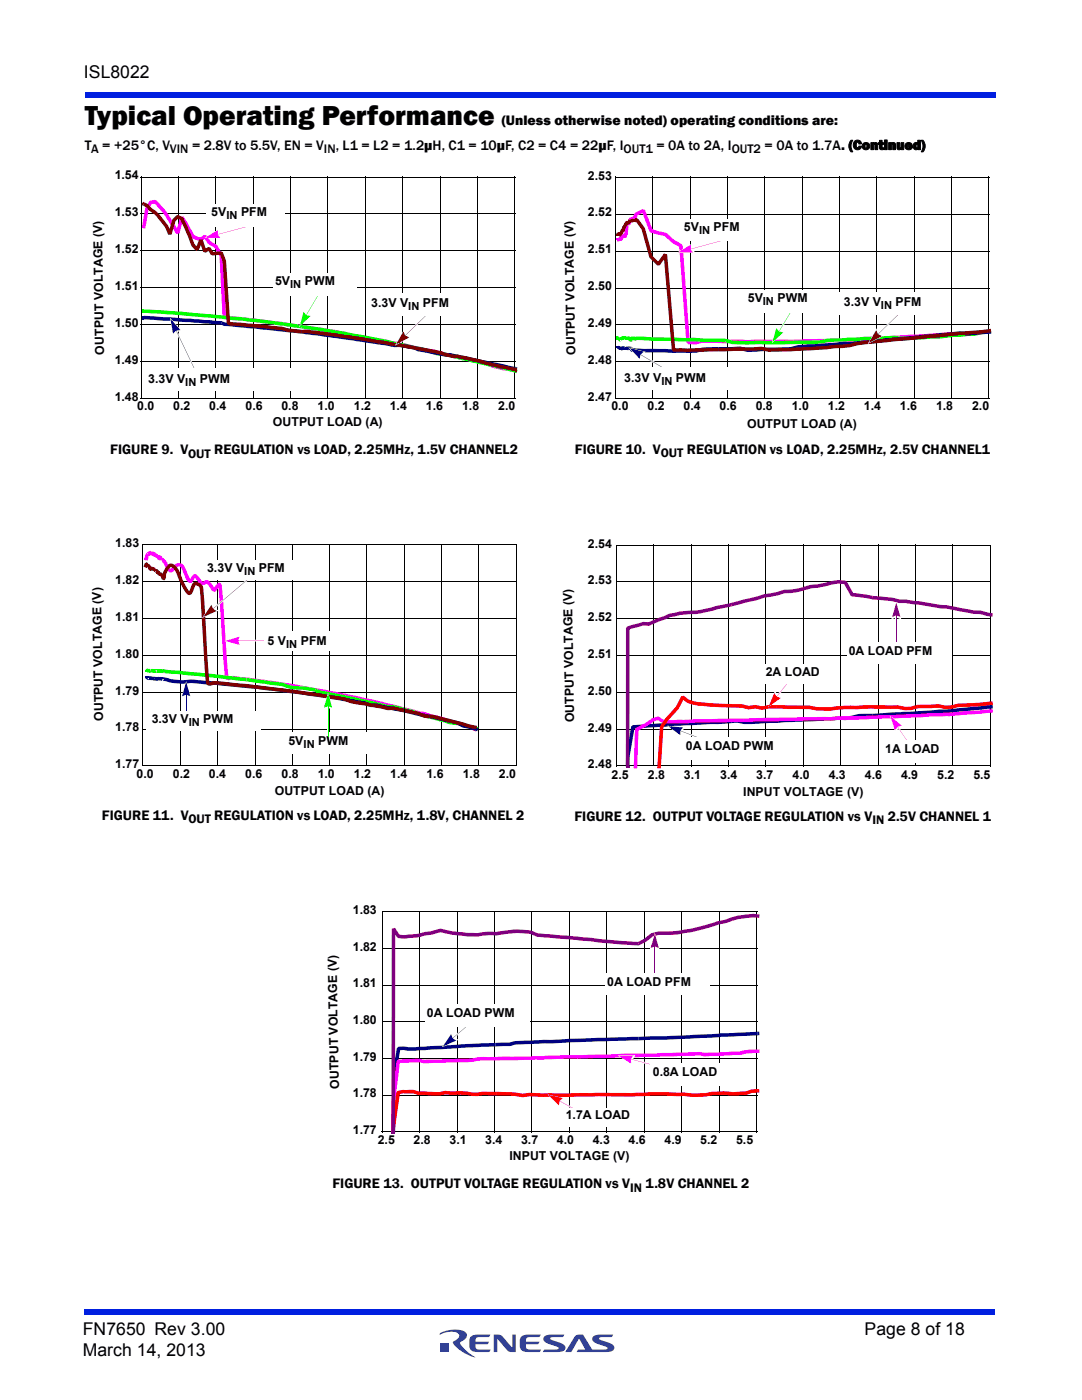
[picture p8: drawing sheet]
<svg xmlns="http://www.w3.org/2000/svg" width="216mm" height="279mm" viewBox="0 0 216 279" stroke-linecap="round" stroke-linejoin="round" font-family="sans-serif">
<defs><g id="words">
<text font-size="5.6" x="16.9" y="24.9">Typical Operating Performance</text>
<g font-size="3.5">
<text x="16.7" y="15.6">ISL8022</text>
<text x="16.5" y="266.5">FN7650 Rev 3.00</text>
<text x="172.5" y="266.5">Page 8 of 18</text>
<text x="16.5" y="270.7">March 14, 2013</text>
</g>
<g font-size="2.8">
<text x="16.9" y="29.9">T</text>
<text x="100.1" y="24.9">(Unless otherwise noted) operating conditions are:</text>
<text x="22" y="90.7">FIGURE 9. V</text>
<text x="114.7" y="90.5">FIGURE 10. V</text>
<text x="137.1" y="90.5">REGULATION vs LOAD, 2.25MHz, 2.5V CHANNEL1</text>
<text x="20.3" y="163.6">FIGURE 11. V</text>
<text x="114.6" y="163.8">FIGURE 12. OUTPUT VOLTAGE REGULATION vs V</text>
<text x="66.3" y="237.1">FIGURE 13. OUTPUT VOLTAGE REGULATION vs V</text>
<text x="128.8" y="237.1">1.8V CHANNEL 2</text>
</g>
<g font-size="2.5">
<text x="18.2" y="30.6">A = +25°C, VVIN = 2.8V to 5.5V, EN = VIN, L1 = L2 = 1.2µH, C1 = 10µF, C2 = C4 = 22µF, IOUT1 = 0A to 2A, IOUT2 = 0A to 1.7A. (Continued)</text>
<text x="22.9" y="35.8">1.54</text>
<text x="117.3" y="35.8">2.53</text>
<text x="22.9" y="43.1">1.53</text>
<text x="42.1" y="43.1">5V</text>
<text x="48.1" y="43.1">PFM</text>
<text x="117.3" y="43.2">2.52</text>
<text x="136.5" y="46">5V</text>
<text x="22.9" y="50.5">1.52</text>
<text x="117.3" y="50.6">2.51</text>
<text x="22.9" y="57.9">1.51</text>
<text x="54.9" y="56.9">5V</text>
<text x="117.3" y="57.9">2.50</text>
<text x="22.9" y="65.2">1.50</text>
<text x="74.1" y="61.3">3.3V V</text>
<text x="117.3" y="65.3">2.49</text>
<text x="149.2" y="60.2">5V</text>
<text x="168.4" y="61">3.3V V</text>
<text x="178.7" y="61">PFM</text>
<text x="20.8" y="70.8" transform="rotate(-91 20.8 70.8)">OUTPUT VOLTAGE (V)</text>
<text x="114.8" y="70.8" transform="rotate(-91 114.8 70.8)">OUTPUT VOLTAGE (V)</text>
<text x="22.9" y="72.6">1.49</text>
<text x="29.6" y="76.3">3.3V V</text>
<text x="39.9" y="76.3">PWM</text>
<text x="117.3" y="72.6">2.48</text>
<text x="124.6" y="76.2">3.3V V</text>
<text x="22.9" y="80">1.48</text>
<text x="27.4" y="81.9">0.0</text>
<text x="34.6" y="81.9">0.2</text>
<text x="41.8" y="81.9">0.4</text>
<text x="49" y="81.9">0.6</text>
<text x="56.2" y="81.9">0.8</text>
<text x="63.4" y="81.9">1.0</text>
<text x="70.6" y="81.9">1.2</text>
<text x="77.8" y="81.9">1.4</text>
<text x="85" y="81.9">1.6</text>
<text x="92.2" y="81.9">1.8</text>
<text x="99.4" y="81.9">2.0</text>
<text x="117.3" y="80">2.47</text>
<text x="122" y="81.9">0.0</text>
<text x="129.2" y="81.9">0.2</text>
<text x="136.4" y="81.9">0.4</text>
<text x="143.6" y="81.9">0.6</text>
<text x="150.8" y="81.9">0.8</text>
<text x="158" y="81.9">1.0</text>
<text x="165.2" y="81.9">1.2</text>
<text x="172.4" y="81.9">1.4</text>
<text x="179.6" y="81.9">1.6</text>
<text x="186.8" y="81.9">1.8</text>
<text x="194" y="81.9">2.0</text>
<text x="54.5" y="85.1">OUTPUT LOAD (A)</text>
<text x="149.1" y="85.3">OUTPUT LOAD (A)</text>
<text x="37.5" y="91.4">OUT REGULATION vs LOAD, 2.25MHz, 1.5V CHANNEL2</text>
<text x="131.8" y="91.2">OUT</text>
<text x="23" y="109.2">1.83</text>
<text x="117.3" y="109.3">2.54</text>
<text x="23" y="116.5">1.82</text>
<text x="41.3" y="114.2">3.3V V</text>
<text x="51.6" y="114.2">PFM</text>
<text x="117.3" y="116.6">2.53</text>
<text x="23" y="123.9">1.81</text>
<text x="117.3" y="124">2.52</text>
<text x="23" y="131.3">1.80</text>
<text x="53.4" y="128.7">5 V</text>
<text x="60" y="128.7">PFM</text>
<text x="117.3" y="131.3">2.51</text>
<text x="169.4" y="130.7">0A LOAD PFM</text>
<text x="152.8" y="134.8">2A LOAD</text>
<text x="20.6" y="143.9" transform="rotate(-91 20.6 143.9)">OUTPUT VOLTAGE (V)</text>
<text x="23" y="138.6">1.79</text>
<text x="117.3" y="138.7">2.50</text>
<text x="23" y="146">1.78</text>
<text x="30.3" y="144.4">3.3V V</text>
<text x="57.6" y="148.7">5V</text>
<text x="114.6" y="144.2" transform="rotate(-91 114.6 144.2)">OUTPUT VOLTAGE (V)</text>
<text x="117.3" y="146">2.49</text>
<text x="136.9" y="149.7">0A LOAD PWM</text>
<text x="23" y="153.3">1.77</text>
<text x="27.2" y="155.2">0.0</text>
<text x="34.5" y="155.2">0.2</text>
<text x="41.7" y="155.2">0.4</text>
<text x="48.9" y="155.2">0.6</text>
<text x="56.2" y="155.2">0.8</text>
<text x="63.4" y="155.2">1.0</text>
<text x="70.6" y="155.2">1.2</text>
<text x="77.9" y="155.2">1.4</text>
<text x="85.1" y="155.2">1.6</text>
<text x="92.3" y="155.2">1.8</text>
<text x="99.5" y="155.2">2.0</text>
<text x="117.3" y="153.3">2.48</text>
<text x="122" y="155.4">2.5</text>
<text x="129.3" y="155.4">2.8</text>
<text x="136.5" y="155.4">3.1</text>
<text x="143.7" y="155.4">3.4</text>
<text x="150.9" y="155.4">3.7</text>
<text x="158.1" y="155.4">4.0</text>
<text x="165.4" y="155.4">4.3</text>
<text x="172.6" y="155.4">4.6</text>
<text x="176.7" y="150.3">1A LOAD</text>
<text x="179.8" y="155.4">4.9</text>
<text x="187" y="155.4">5.2</text>
<text x="194.2" y="155.4">5.5</text>
<text x="54.8" y="158.7">OUTPUT LOAD (A)</text>
<text x="148.3" y="158.8">INPUT VOLTAGE (V)</text>
<text x="37.6" y="164.3">OUT REGULATION vs LOAD, 2.25MHz, 1.8V, CHANNEL 2</text>
<text x="174.1" y="164.5">IN 2.5V CHANNEL 1</text>
<text x="70.4" y="182.4">1.83</text>
<text x="70.4" y="189.7">1.82</text>
<text x="70.4" y="197.1">1.81</text>
<text x="121.2" y="196.7">0A LOAD PFM</text>
<text x="85.2" y="203">0A LOAD PWM</text>
<text x="70.4" y="204.4">1.80</text>
<text x="70.4" y="211.7">1.79</text>
<text x="130.3" y="214.7">0.8A LOAD</text>
<text x="67.6" y="217.3" transform="rotate(-91 67.6 217.3)">OUTPUT VOLTAGE (V)</text>
<text x="70.4" y="219">1.78</text>
<text x="70.4" y="226.3">1.77</text>
<text x="112.9" y="223.4">1.7A LOAD</text>
<text x="75.4" y="228.2">2.5</text>
<text x="82.5" y="228.2">2.8</text>
<text x="89.7" y="228.2">3.1</text>
<text x="96.8" y="228.2">3.4</text>
<text x="101.7" y="231.5">INPUT VOLTAGE (V)</text>
<text x="104" y="228.2">3.7</text>
<text x="111.1" y="228.2">4.0</text>
<text x="118.3" y="228.2">4.3</text>
<text x="125.4" y="228.2">4.6</text>
<text x="132.6" y="228.2">4.9</text>
<text x="139.7" y="228.2">5.2</text>
<text x="146.9" y="228.2">5.5</text>
<text x="125.8" y="237.8">IN</text>
</g>
<g font-size="2.2">
<text x="45.2" y="43.7">IN</text>
<text x="139.5" y="46.7">IN PFM</text>
<text x="57.9" y="57.6">IN PWM</text>
<text x="81.5" y="61.9">IN PFM</text>
<text x="152.2" y="60.8">IN PWM</text>
<text x="175.8" y="61.6">IN</text>
<text x="37" y="77">IN</text>
<text x="132" y="76.9">IN PWM</text>
<text x="48.7" y="114.8">IN</text>
<text x="57.1" y="129.3">IN</text>
<text x="37.7" y="145">IN PWM</text>
<text x="60.6" y="149.3">IN PWM</text>
</g>
</g></defs>
<g fill="#333f99">
<path d="M98.5 266.3h.7a1.2 1.2 0 0 1 1.1 .5l1.9 2.2v-2.7h.7v3.5h-.7a1.04 1.04 0 0 1-1-.4l-2-2.2v2.6h-.7z"/>
<path d="M93.9 266.8l.8-.4 3.2-.1-.3 .5-2.3 .1a.7 .7 0 0 0-.4 .9h2.7l-.4 .5h-2.3v.4l.2 .5 .2 .1h2.6l-.3 .5h-2.3a1.36 1.36 0 0 1-1.7-1.2l.1-1.5z"/>
<path d="M104 266.8l.8-.4 3.1-.1-.3 .5-2.3 .1a.7 .7 0 0 0-.3 .9h2.7l-.4 .5h-2.3v.4l.1 .5 .3 .1h2.6l-.3 .5h-2.3a1.36 1.36 0 0 1-1.7-1.2l.1-1.5z"/>
<path d="M108.6 266.7l.8-.3 3.2-.1-.3 .5-2.5 .2v.3l.6 .2a3.4 3.4 0 0 1 2.4 1.3 .85 .85 0 0 1-1 1h-3.5l.4-.5h2.1l.6-.1v-.3l-.6-.2a3.4 3.4 0 0 1-2.4-1.3l.1-.5z"/>
<path d="M114.8 266.6a1.8 1.8 0 0 1 1.5-.3l1.9 3h2.3l.7-.1v-.3l-.6-.2a3.4 3.4 0 0 1-2.4-1.3 .85 .85 0 0 1 1-1l3.2-.1-.3 .5-2.5 .2v.3l.6 .2a3.4 3.4 0 0 1 2.4 1.3 .85 .85 0 0 1-1 1h-6.5l.3-.4 1.4-.1-1.2-2.1-1.6 2.6h-1.2z"/>
<path d="M88 268h1.6v1.7h-1.6z"/>
<path d="M87.8 266.1a5.6 5.6 0 0 1 5.1-.2 1.19 1.19 0 0 1-.8 1.8l-.3 .3a6.8 6.8 0 0 0 3 2.9 7.1 7.1 0 0 1-4.4-3l.5-.4a.81 .81 0 0 0 .7-.8 .81 .81 0 0 0-.6-.8 5.3 5.3 0 0 0-3.3 .4z"/>
</g>
<g fill="#001fe0">
<path d="M16.9 261.3h181.7v1h-181.7z"/>
<path d="M16.9 18.4h181.7v1h-181.7z"/>
</g>
<g fill="#000">
<path d="M28.1 35.2l.1 .2zM28.1 35.2l.1 .1zM35.5 35.2l.2 .1zM43 35.2l.2 .1zM50.4 35.2l.2 .1zM57.9 35.2l.2 .1zM65.3 35.2l.2 .1zM72.8 35.2l.2 .1zM80.2 35.2l.2 .1zM87.7 35.2l.2 .1zM95.2 35.2l.1 .1zM28.1 57.3l.1 .2z"/>
<path d="M28.1 50l.1 .1zM28.1 42.6l.1 .2zM28.1 72.1l.1 .1zM28.1 64.7l.1 .2zM28.1 79.4l.1 .2z"/>
</g>
<g fill="none" stroke="#000" stroke-width=".2">
<path d="M35.6 35.3v44.3M43.1 35.3v44.3M50.5 35.3v44.3M58 35.3v44.3M65.4 35.3v44.3M72.9 35.3v44.3M80.3 35.3v44.3M87.8 35.3v44.3M95.2 35.3v44.3M102.7 35.3v44.2M102.8 35.3h-74.6v44.3M28.2 57.4h74.6"/>
<path d="M28.2 50.1h74.6M28.2 42.7h74.6M28.2 72.2h74.6M28.2 64.8h74.6M28.2 79.5h74.6"/>
</g>
<g fill="#f0f">
<path d="M28.4 45.1l.6 .2v.3l-.7-.1z"/>
<path d="M29.8 40.2a1.41 1.41 0 0 1 1.5-.1l2.3 2.7 2.2 3.5-.7 .1 .9-3.1 .6-.1 2.2 3.9-.2-.2 1.6 .5-.3 .1 .8-.6 .5 .1 .8 1.2-.1-.1 1.5 1 1.1 1.9 .1 1.7h-.7l-.1-1.5 .1 .1-1.1-1.9 .1 .1-.6-.4a3 3 0 0 1-1.6-1.6l-.1-.1h.5l-.7 .6-.4 .1-1.7-.6-2.3-4h.6l-.8 3.1-.6 .1-2.2-3.5-2.3-2.7 .3 .1-.8 .1 .2-.1-.8 1.1 .1-.2-.7 3.8-.6-.2 .6-3.7z"/>
<path d="M43.9 52.7l.7-.1 .5 10.7-.4-.3 4.8 .4 10.8 1.4-.1 .7-10.8-1.4-4.7-.4-.3-.3z"/>
<path d="M60.3 64.8l7.2 1.1 2.2 .7 5.3 1 .8-.1-.1 .7-.7 .1-5.5-1.1-.7-.3-1.7-.3h.1l-7-1.1h-.1z"/>
<path d="M75.8 67.5l16.3 3.6-.2 .6-16.2-3.5z"/>
<path d="M92 71.1l5.3 1.1 1 .5h-.1l2.3 .5h-.1h1l1.5 .4-.1 .7-1.6-.4h-.8l-2.4-.6-.8-.4h.1l-5.4-1.2z"/>
<path d="M102.8 73.6h.4v.7h-.4z"/>
<path d="M102.8 73.6v.7z"/>
</g>
<g fill="#0f0">
<path d="M28.4 61.8h.3v.7h-.3z"/>
<path d="M28.7 61.8l6.1 .3 9.5 .9-.1 .6-9.6-.8-5.9-.3z"/>
<path d="M44.3 62.9l6.8 .7 9.2 1.3-.2 .7-9.2-1.3-6.7-.7z"/>
<path d="M60.3 64.9l4.1 .5 10.7 2 .7 .2-.1 .6-7-1.3-8.4-1.3h-.2z"/>
<path d="M75.8 67.6l8.4 1.7 3.2 1 1.7 .1 2.9 .7-.2 .7-3-.7-1.7-.2-2.9-.9-8.5-1.8z"/>
<path d="M92 71.1l11 2.6-.3 .6-.6-.1-10.2-2.4h-.1z"/>
<path d="M103 73.7l.3 .2-.3 .6-.3-.2z"/>
<path d="M103 73.7l-.3 .6z"/>
</g>
<g fill="#000080">
<path d="M28.4 63h.3v.7h-.3z"/>
<path d="M28.7 63l9.3 .6 6.4 .6-.3 .6-.1-.1 .2 .1-1-.1-14.5-1z"/>
<path d="M44.4 64.1l.5 .3h-.1l15.5 1.4-.1 .7-9.3-.9-6.1-.5-.7-.3z"/>
<path d="M60.3 65.8l15.5 2.3v.7l-12.5-1.9-2.3-.2-.9-.2z"/>
<path d="M75.8 68.1l3.1 .5h-.1h1.5l2.5 .5 .8 .4-.1-.1 5.5 1.1 .7-.1 2.4 .5-.2 .7-2.2-.5-1 .1-5.2-1.1-.9-.3-6.9-1z"/>
<path d="M92 70.9l10.9 2.3-.1 .7-10.9-2.3z"/>
<path d="M102.9 73.2l.3 .1-.1 .7-.3-.1z"/>
<path d="M102.9 73.2l-.1 .7z"/>
</g>
<g fill="#7e0000">
<path d="M28.6 40.3l.3 .1-.3 .6-.4-.1z"/>
<path d="M28.9 40.4l.6 .3 .9 .9 .7 .5 1.8 2a6.1 6.1 0 0 1 1.3 2.5h-.6l.8-2.7 .8-.9 .4-.1 1 .6 2.2 5.3-.1-.1 .9 .9-.6 .1 .8-1.9h.6l.8 2.3-.6-.2 .9-.6 .5 .1 .7 1.1-.4-.2 1.8-.2 .5 .5-.7 .2-.1-.2 .4 .2-1.8 .2-.3-.2-.7-1.1 .5 .2-.8 .5-.6-.1-.7-2.3h.6l-.8 2h-.5l-.9-1-2.2-5.2 .2 .2-.9-.5h.4l-.7 .7v-.1l-.8 2.7-.6 .1-.6-1.5-1.7-2.1-1.5-1.2-.7-.8h.1l-.6-.3z"/>
<path d="M43.9 50.8l.7-.2 .5 1.5 .8 12.4-.3-.3 10.5 1 1.3 .3 2.9 .3-.1 .7-6.9-.9-6.8-.6a1.34 1.34 0 0 1-1.3-.4l-.8-12.5v.1z"/>
<path d="M60.2 65.8h1l6.2 .7 8.4 1.4v.7l-9.4-1.5-5.3-.6h-.9z"/>
<path d="M75.8 67.9l11 1.9 3.7 1 .7-.1 .8 .2-.1 .7-.8-.2h.1l-.7 .1-3.9-1-10.9-1.9z"/>
<path d="M92 70.9l3.8 .8 1 .4 6 1.3v.7l-10.8-2.5h-.1z"/>
<path d="M102.8 73.4h.4v.7h-.4z"/>
<path d="M102.8 73.4v.7z"/>
</g>
<g fill="#fff">
<path d="M81.1 66.5l.3 .2-.4 .3-.2-.2z"/>
<path d="M80.6 65.8l.2 .5-1.4 2.3-.3-.2 2.5-1.3 .1 .3-.9-.3 .2-.4 1.1 .5-3.3 1.8z"/>
<path d="M80.4 66.3l.4-.2 .3 .7-.3 .3z"/>
<path d="M81.1 66.5l7.1-6.9 .2 .3-7 6.8z"/>
</g>
<path d="M80.6 66.2l.3 .7 .7 .3-2.3 1.3z" fill="#fff"/>
<g fill="#7e0000">
<path d="M80.7 67.1l.3-.2z"/>
<path d="M80.5 66.2l.1 .5-.9 1.7-.4-.2 1.9-1 .1 .3-.7-.2 .2-.4 .9 .4-2.7 1.4z"/>
<path d="M80.3 66.6l.3-.1 .3 .5-.3 .3z"/>
<path d="M81 66.8l7.6-7.3z"/>
</g>
<path d="M80.5 66.6l.2 .5 .5 .3-1.7 .9z" fill="#7e0000"/>
<g fill="#fff">
<path d="M61.3 62.3l.3 .1-.3 .4-.3-.2z"/>
<path d="M60.6 61.7l.3 .5-.7 2.6-.3-.1 1.9-1.9 .3 .2-.9-.1v-.3l1.2 .2-2.7 2.5z"/>
<path d="M60.6 62.3l.3-.3 .4 .6-.1 .3z"/>
<path d="M64.5 56.9l.3 .2-3.2 5.4-.3-.2z"/>
</g>
<path d="M60.7 62.1l.5 .6 .8 .2-2 1.8z" fill="#fff"/>
<g fill="#0f0">
<path d="M61.2 62.7l-.2 .4z"/>
<path d="M60.6 62.2l.2 .5-.5 1.9-.3-.1 1.4-1.4 .3 .2-.7-.1v-.3l1 .2-2.2 2z"/>
<path d="M60.5 62.7l.3-.2 .4 .5-.2 .2z"/>
<path d="M64.7 56.8l-3.5 6z"/>
</g>
<path d="M60.6 62.6l.4 .5 .6 .1-1.4 1.3z" fill="#0f0"/>
<g fill="#fff">
<path d="M43.5 46.5l.5-.1 .1 .4-.5 .1z"/>
<path d="M40.7 47.5l3.2-1.9-.1 .5-2.4 1.4-.1-.3h2.7v.3l-.6-.7 .3-.2 .7 1z"/>
<path d="M43.5 45.9l.4 .1-.1 .8h-.4z"/>
<path d="M44 46.4l6.5-1.7 .1 .3-6.5 1.8z"/>
</g>
<path d="M41.4 47.3l2.3-1.3-.1 .7 .4 .7z" fill="#fff"/>
<g fill="#f0f">
<path d="M43.2 46.8h.4z"/>
<path d="M41 47.4l2.5-1.5-.1 .5-1.7 1-.2-.3h2.1v.4l-.5-.6 .3-.2 .5 .8z"/>
<path d="M43.1 46.2l.4 .1-.1 .5-.3 .1z"/>
<path d="M43.6 46.7l7.2-1.8z"/>
</g>
<path d="M41.6 47.3l1.7-1.1-.1 .6 .4 .5z" fill="#f0f"/>
<g fill="#fff">
<path d="M35 66.1l.3-.1 .2 .4-.3 .1z"/>
<path d="M33.9 63.4l2.4 2.7h-.5l-1.7-2 .2-.3 .5 2.7-.4 .1 .7-.7 .2 .3-.8 .8z"/>
<path d="M35.1 65.9l.8-.1 .1 .3-.8 .1z"/>
<path d="M35.2 66.5l.3-.1 4.3 8.8-.3 .2z"/>
</g>
<path d="M34.2 64l1.8 2h-.8l-.6 .6z" fill="#fff"/>
<g fill="#00007e">
<path d="M35 65.8l.3 .3z"/>
<path d="M34 63.6l2 2.3-.5-.1-1.3-1.5 .2-.2 .4 2-.3 .1 .4-.5 .3 .2-.7 .7z"/>
<path d="M34.9 65.7l.7-.2v.4l-.5 .1z"/>
<path d="M35.2 66.1l4.6 9.5z"/>
</g>
<path d="M34.3 64.2l1.3 1.5-.5 .1-.5 .4z" fill="#00007e"/>
<g fill="#fff">
<path d="M41.2 40.8h15.6v4.3h-15.6z"/>
<path d="M41.2 40.7h15.7v.2h-15.7z"/>
<path d="M56.7 40.8h.2v4.5h-.2z"/>
<path d="M41.1 45.1h15.7v.2h-15.7z"/>
<path d="M41.1 40.7h.2v4.4h-.2z"/>
<path d="M28.8 73.5h30.1v4.4h-30.1z"/>
<path d="M28.8 73.4h30.3v.2h-30.3z"/>
<path d="M58.9 73.5h.2v4.5h-.2z"/>
<path d="M28.7 77.8h30.2v.2h-30.2z"/>
<path d="M28.7 73.4h.2v4.5h-.2z"/>
<path d="M54.4 54.5h16.8v4.6h-16.8z"/>
<path d="M73.3 58.6h21v4.4h-21z"/>
<path d="M73.3 58.5h21.1v.2h-21.1z"/>
<path d="M94.3 58.6h.1v4.5h-.1z"/>
<path d="M73.2 62.9h21.1v.2h-21.1z"/>
<path d="M73.2 58.5h.2v4.5h-.2z"/>
</g>
<g fill="none" stroke="#000" stroke-width=".2">
<path d="M122.7 35.4h74.7M122.8 35.3v44.3M130.3 35.3v44.3M137.7 35.3v44.3M145.2 35.3v44.3M152.6 35.3v44.3M160 35.3v44.3M167.5 35.3v44.3M174.9 35.3v44.3M182.4 35.3v44.3M189.8 35.3v44.3M197.3 35.3v44.3"/>
<path d="M122.7 57.5h74.7M122.7 50.1h74.7M122.7 42.8h74.7M122.7 72.2h74.7M122.7 64.8h74.7M122.7 79.5h74.7"/>
</g>
<g fill="#f0f">
<path d="M123 47.5h.7v.4h-.7z"/>
<path d="M123.6 47.1l.6-.3 .2 .1-.6 .4v-.2l.6-.2-.2-.1 .4 .4-.4-.3 .1-.1-.2 .3 .2-.4 .6 .2 .1 .3-.6 .1h.7l-.7 .2-.2-.6 .7 .3-.6 .4-.4-.5 .3 .4-.3-.2 .6-.3v.2l-.6 .3-.2-.2 .6-.2-.2 .9-.7-.1v-.2h.7v.2h-.7l.1-.4 .6 .1-.1 .4v-.1l-.6 .2-.1-.1 .6-.2-.1 .2-.5 .3-.2-.1 .3 .1-.4-.6v.2h.7v.2l-.4-.5 .3 .1 .1 .1-.6 .2 .1-.3 .6-.2 .1 .2-.6 .2 .2-.6 .7 .2-.1 .5-.7-.1v-.2h.7v.2l-.7-.1z"/>
<path d="M125.6 43.5l.6 .1v.3l-.7-.2 .2-.3 .7 .2v.2l-.1-.2-.6 .2 .5-.5 .3 .5-.1 .1 .2-.3-.4 .5h-.2l.4-.4v.1l-.7 .2v-.4l.6 .1-.1 .3-.7-.2v-.2l.7 .2-.2 .4-.6-.4 .6 .1-.1 .7-.3 .4-.6-.3v-.2l.6 .3-.2 .1-.6-.3v-.2l.7 .1-.2 2.3h-.7l-.1-.2 .7 .1-.1 .6h-.7l.1-.8h.7l.1 .2h-.7l.1-1.6 .1-.8 .7 .1v.2l-.6-.2 .2-.2 .6 .3v.2l-.6-.2 .2-.2-.1 .2 .2-.7 .7 .1-.7-.2z"/>
<path d="M126.7 42.5l1.5-.8 .5 .2 1.6 4.1-.3-.3 3 .8 1.6 1.4 1.4 .8 .2 .3 1.4 19.3-.3-.3h1.6h-.1a5 5 0 0 1 2.8-.3l1.8 .1v.7l-3.2-.1h.1a6.2 6.2 0 0 1-3 .3l-.4-.4-1.4-19.3 .2 .3a7.8 7.8 0 0 1-2.9-2.1l-.2-.1h.1l-2.8-.7-.3-.2-1.5-4 .4 .2-1.4 .6 .1-.1-.2 .3 .1-.3-.1 .6-.7 .3 .4-.3-.2 .3-.3-.5-.2 .2 .6-.5-.2 .2z"/>
<path d="M143.4 67.8h14.6l11.6-.3 4.5-.3v.7l-4.4 .3-7.3 .2-13.1 .2-5.9-.1z"/>
<path d="M174.1 67.2l23.3-1.3v.7l-13 .8-10.3 .5z"/>
<path d="M197.4 65.9h.3l.1 .7h-.4z"/>
<path d="M197.4 65.9v.7z"/>
</g>
<g fill="#0f0">
<path d="M123 67.1h.3v.7h-.3z"/>
<path d="M123.2 67.2l.2-.1 .4 .5v-.3l.2 .3-.4-.2h.1l.5 .3-.1 .3-.6-.4 .4-.2 .4 .4h-.7a.63 .63 0 0 1 .5-.7h.3l-.3 .4 .3-.4 .5 .1-.5 .2 .4-.3v.7l.3-.3-.5 .3-.2-.1h.3l-.2 .1 .3-.4-.4 .4h-.3l.3-.2-.1 .3v-.1h-.7l.4 .3-.1 .1 .2-.1-.6-.5v.2l.4 .3h-.3l-.4-.5v-.3l.5 .4-.4 .1 .1-.7z"/>
<path d="M124.7 67.1l.5 .3-.2-.3h.1l.4 .4-.3-.4h.1l-.3 .4 .3-.4h.3l.3 .4v-.1l.2 .4-.4-.3h.2l.4 .6 .1-.2h-.7l.2-.4-.2 .5v-.4l.1-.3 .2-.2 .5 .4-.4-.3h.2v.7v-.7l.1 .7h-.2l-.4-.4 .5 .3h-.2l.3-.3-.2 .7 .2-.3-.7-.1 .1-.3 .4 .6-.5 .1-.3-.4v.2l-.2-.5 .4 .3h-.3l.4-.3-.4 .3h-.1l-.4-.3 .4 .3a.53 .53 0 0 1-.7-.4l.4 .3-.1 .1z"/>
<path d="M126.3 67.2h.2l.4 .3-.4-.3h.1l.4 .4-.4-.3 .5 .3-.4-.4 .5-.1 17.7 .5-.1 .7-17.7-.5h.2l-.5 .1-.4-.4 .5 .4h-.3l-.4-.4 .3 .4h-.2z"/>
<path d="M144.9 67.6l1.3 .4h-.1l2.9 .1 11.9-.1 2.8-.1 1.4-.3 10.4-.5 .1 .7-10.3 .4-1.5 .4-16.1 .1a6.3 6.3 0 0 1-2.9-.4z"/>
<path d="M175.5 67.1l2.9-.1 2.9 .2 6.1-.3 2.8-.4 4.3-.2 1.5-.3 1.4-.2v.7l-1.2 .1a7.3 7.3 0 0 1-3.1 .5l-5.7 .5-6 .3-3-.2-2.9 .1z"/>
<path d="M197.4 65.8h.3l.1 .7h-.4z"/>
<path d="M197.4 65.8v.7z"/>
</g>
<g fill="#000080">
<path d="M123 69h.7v.3h-.7z"/>
<path d="M123 69.3l.7 .1-.4-.4 .3 .1 .3 .3-.4-.3h-.1h.1l.5 .3-.4-.3h.2h-.2l.6 .3-.4-.3h.2l.3 .3-.3-.3 .4 .1 .2 .4-.7 .2v-.3l.5-.4 .5 .4-.3-.3h.2l-.4 .3h.7l-.5 .3-.5-.4 .4 .4h-.2l.3-.3v.3l-.6 .2-.2-.3 .3 .1-.4-.1-.1-.3 .4 .4-.5-.4 .5 .3-.4 .1-.3-.4 .5 .3-.3 .1-.3-.4 .2 .3h-.1z"/>
<path d="M124.4 69.4l.6-.2-.1-.1 .6 .1-.4 .6 .2-.6h.7l-.5 .4 .6-.3-.2-.1h.2l-.1 .7-.3-.2 .7-.2v.3l-.2-.3 .1 .1-.4 .1 .4-.2v.7h-.1l.3-.2-.3 .3-.5-.4v-.4l.6-.1-.3-.2v.7l-.4-.2 .6-.2-.5 .4-.2-.2 .2 .1-.4 .1 .3-.6-.3 .6-.8-.2 .6-.3z"/>
<path d="M126.3 69.5l.3 .1 .3 .4-.6-.3 .5-.2 .2 .1h-.2l10.7 .1h1.4l1.4-.4h3.1v.7h-3.1l-1.4 .4h-1.4l-9.1-.1h-1.6l-.4-.2h.5l-.2 .1-.5-.3 .2 .3h-.1h.1z"/>
<path d="M143.4 69.3l4.3-.1 1.5 .4h-.1l7.5-.3h1.2l1.4-.4 14.9-1.1 .1 .7-14.8 1.1-2.1 .4-6.8 .2a4.8 4.8 0 0 1-2.8-.3l-4.3 .1z"/>
<path d="M174.1 67.8l16.1-1.5a6.4 6.4 0 0 1 2.9 0l4.3-.4v.7l-2.8 .2a6.8 6.8 0 0 1-3 0l-17.4 1.7z"/>
<path d="M197.4 65.9h.3l.1 .7h-.4z"/>
<path d="M197.4 65.9v.7z"/>
</g>
<g fill="#7e0000">
<path d="M123 46.7h.7v.3h-.7z"/>
<path d="M124.4 44.9l.3-.2 .4 .3-.7 .1 .3 .3 .3-.2-.1 .3v-.2l-.6 .2-.1-.2 .7 .1-.2 .4-.6-.1h.6l-.1 .5h-.7v-.1l.5 .3h-.2l.3-.3-.2 .6h-.7l.6 .1-.2 .2 .1-.3v.1h-.7l.7 .2-.2 .3-.6-.3-.1-.2 .6-.2v.2l-.6 .1-.1-.2 .6-.2v.2h-.7v-.2l.6-.2 .2 .3-.7 .2v-.2l.6-.2 .3 .6-.6-.2 .1-.2 .6 .2h-.7l.3-.5 .6 .2h-.6l.1-.5 .2-.3h.1l.5 .4-.6-.1 .1-.4 .7 .1-.7-.2 .1-.4 .7 .2v-.1v.1l-.7 .1z"/>
<path d="M124.9 44.2l.1-.1 .5 .2v.3l-.6-.3 .2-.2 .6 .4-.6-.3 .5-.3-.3 .2 .1-.3 .7 .3-.5-.3 .2-.1-.3 .3 .4-.4 .5 .4h-.7v-.1l.7 .1-.3-.3h.2l-.5 .3 .6-.2-.2-.1h.2l-.1 .7h-.2l-.2-.2 .6-.2-.5 .4-.2-.2-.1-.3h.7v.1h-.7v-.1l.4 .4h-.2l.3-.3-.2 .4-.3 .1-.3-.5 .6 .1-.2 .4-.3 .1 .3-.1-.2 .2-.6-.4 .6 .3-.2 .2-.6-.3v-.2l.6 .3-.3 .4-.6-.4 .7 .1-.1 .5h-.7l.7-.2h-.7l.1-.4 .7 .1-.6-.2z"/>
<path d="M126.2 43.6l.6 .3-.4-.3 .2-.1-.3 .4 .6-.4 .2 .4v.3l-.3-.6-.1 .1 .1-.1a.57 .57 0 0 1 .8 .4l1.1 1.6 1.5 5.6v-.2l1.4 1.5h-.5l1.4-1.9 .6 .2 1.6 19-.3-.3 9-.1v.7l-9 .1-.4-.3-1.6-19.1 .7 .2-1.4 1.9-.6 .1-1.4-1.5-1.7-5.7 .1 .1-1.3-1.8 .3 .2h-.3l-.3-.5 .1 .4-.2-.2 .6-.3-.3 .5-.2 .1-.4-.5 .6 .2-.1 .3-.4-.6 .1 .7 .1-.7 .1 .6-.5-.5z"/>
<path d="M143.4 69.4l7.2-.1a5 5 0 0 1 2.8 .2l8.9-.3 7.2-.6a16 16 0 0 1 4.6-.7v.7l-2.9 .3a11.3 11.3 0 0 1-4.4 .6l-4.5 .4-7.5 .3a6.2 6.2 0 0 1-3-.3l-8.4 .2z"/>
<path d="M174 67.9l23.4-2.2 .1 .7-23.4 2.2z"/>
<path d="M197.4 65.7l.3-.1 .1 .7-.3 .1z"/>
<path d="M197.4 65.7l.1 .7z"/>
</g>
<g fill="#fff">
<path d="M175.5 66.2l.2 .2-.3 .4-.3-.3z"/>
<path d="M175 65.5l.1 .5-1.4 2.3-.3-.2 2.5-1.3 .1 .3-.8-.3 .1-.3 1.1 .5-3.3 1.7z"/>
<path d="M174.8 66l.3-.2 .3 .8-.2 .2z"/>
<path d="M175.5 66.2l7-6.8 .3 .2-7.1 6.8z"/>
</g>
<path d="M174.9 65.9l.4 .7 .7 .4-2.4 1.2z" fill="#fff"/>
<g fill="#7e0000">
<path d="M175 66.8l.3-.2z"/>
<path d="M174.8 65.9l.2 .5-1 1.7-.3-.2 1.8-1 .1 .3-.6-.2 .1-.3 .9 .4-2.6 1.4z"/>
<path d="M174.6 66.4l.4-.2 .2 .6-.2 .2z"/>
<path d="M175.3 66.5l7.6-7.2z"/>
</g>
<path d="M174.8 66.3l.2 .5 .6 .3-1.8 .9z" fill="#7e0000"/>
<g fill="#fff">
<path d="M155.6 65.5l.3 .2-.2 .4-.3-.2z"/>
<path d="M155 65l.2 .4-.7 2.6-.3-.1 2-1.9 .2 .3-.9-.1 .1-.4 1.1 .2-2.7 2.6z"/>
<path d="M154.9 65.5l.3-.2 .5 .6-.2 .3z"/>
<path d="M158.8 60.2l.3 .2-3.2 5.3-.3-.2z"/>
</g>
<path d="M155 65.4l.5 .6 .8 .1-2 1.9z" fill="#fff"/>
<g fill="#0f0">
<path d="M155.5 66l-.1 .3z"/>
<path d="M154.9 65.5l.3 .4-.6 1.9-.3-.1 1.5-1.4 .2 .3-.7-.1 .1-.4 .9 .2-2.2 2z"/>
<path d="M154.8 66l.3-.2 .4 .4-.3 .3z"/>
<path d="M159 60.1l-3.4 5.9z"/>
</g>
<path d="M155 65.9l.3 .4 .6 .1-1.4 1.4z" fill="#0f0"/>
<g fill="#fff">
<path d="M137.9 49.5l.4-.2 .1 .4-.4 .1z"/>
<path d="M135.1 50.4l3.1-1.9-.1 .5-2.3 1.4-.2-.3h2.8v.4l-.6-.7 .3-.2 .7 .9z"/>
<path d="M137.8 48.9h.4l-.1 .8-.3 .1z"/>
<path d="M138.3 49.4l6.5-1.8 .1 .4-6.5 1.7z"/>
</g>
<path d="M135.7 50.2l2.3-1.3-.1 .8 .5 .6z" fill="#fff"/>
<g fill="#f0f">
<path d="M137.6 49.7h.4z"/>
<path d="M135.3 50.4l2.6-1.6-.2 .5-1.7 1-.2-.3 2.1 .1v.3l-.4-.6 .3-.2 .5 .8z"/>
<path d="M137.5 49.1l.3 .1v.6h-.4z"/>
<path d="M138 49.6l7.1-1.8z"/>
</g>
<path d="M136 50.2l1.6-1v.5l.3 .5z" fill="#f0f"/>
<g fill="#fff">
<path d="M128 70.6l.4 .2-.2 .4-.4-.2z"/>
<path d="M125.3 69.3l3.6 .9-.5 .3-2.5-.7v-.3l2 1.9-.3 .3 .1-.9h.4l-.2 1.2z"/>
<path d="M127.7 70.7l.7-.6 .2 .3-.6 .6z"/>
<path d="M128.4 70.9l8.4 4.9-.2 .3-8.4-4.9z"/>
</g>
<path d="M125.9 69.6l2.6 .7-.6 .5-.2 .8z" fill="#fff"/>
<g fill="#00007e">
<path d="M127.7 70.6l.2 .3z"/>
<path d="M125.6 69.4l2.9 .8-.5 .2-1.9-.4 .1-.4 1.5 1.5-.3 .2 .1-.7 .3 .1-.1 .9z"/>
<path d="M127.5 70.5l.5-.4 .2 .3-.5 .4z"/>
<path d="M128 70.8l9 5.3z"/>
</g>
<path d="M126.2 69.8l1.9 .5-.5 .4-.1 .5z" fill="#00007e"/>
<g fill="#fff">
<path d="M135.5 43.7h15.7v4.4h-15.7z"/>
<path d="M135.5 43.6h15.8v.2h-15.8z"/>
<path d="M151.1 43.7h.2v4.5h-.2z"/>
<path d="M135.4 48h15.8v.2h-15.8z"/>
<path d="M135.4 43.6h.2v4.5h-.2z"/>
<path d="M123.8 73.4h22.4v4.4h-22.4z"/>
<path d="M123.8 73.3h22.5v.2h-22.5z"/>
<path d="M146.1 73.4h.2v4.5h-.2z"/>
<path d="M123.7 77.7h22.5v.2h-22.5z"/>
<path d="M123.7 73.3h.2v4.5h-.2z"/>
<path d="M148.8 57.8h16.7v4.5h-16.7z"/>
<path d="M167.6 58.4h21.1v4.4h-21.1z"/>
<path d="M167.6 58.3h21.2v.2h-21.2z"/>
<path d="M188.6 58.4h.2v4.5h-.2z"/>
<path d="M167.5 62.7h21.2v.2h-21.2z"/>
<path d="M167.5 58.3h.2v4.5h-.2z"/>
</g>
<g fill="none" stroke="#000" stroke-width=".2">
<path d="M28.4 116.1h74.7M28.4 108.7h74.7M28.5 108.6v44.3M36 108.6v44.3M43.4 108.6v44.3M50.9 108.6v44.3M58.3 108.6v44.3M65.8 108.6v44.3M73.2 108.6v44.3M88.1 108.6v44.3M95.6 108.6v44.3M103 108.6v44.3"/>
<path d="M28.4 138.2h74.7M28.4 130.8h74.7M28.4 123.4h74.7M28.4 145.5h74.7M28.4 152.8h74.7"/>
</g>
<g fill="#f0f">
<path d="M28.8 111.4h.7v.3h-.7z"/>
<path d="M29.3 110.4l.3-.2 .4 .3-.2 .3 .1-.4h-.5v.4l.2 .1-.1-.7h.1l-.1 .1 .3-.1-.4 .2 .3-.3 .2-.1v.7l.2-.2-.3 .3h.2l-.3 .1-.1-.7 .3 .1v.5h-.5v-.5l-.1 .2 .3 .3 .3-.1-.5 .3 .4-.2-.2 .3 .1-.2-.6 .3-.1-.4h.7l-.2 1h-.7h.7l-.7-.1 .2-.9h.7l-.1-.1-.6 .2 .1-.4 .4-.2-.3 .3z"/>
<path d="M29.8 110l.3-.1-.2 .6 .5-.2-.1-.2 .2 .4-.5-.1 .2-.2-.1 .2 .3-.4 .5 .2 .2 .5-.4-.3v.7l-.2-.1-.1-.6 .1 .3h.3h-.6h.2l.4-.3-.3 .5-.6-.1-.2-.6 .7-.2-.3 .6h.1l-.1 .1-.2-.7-.2 .1 .3 .6v-.7l.2 .6-.3 .1z"/>
<path d="M30.7 110.4l.5 .1-.5 .3 .5-.3 .3 .4-.1-.3 .2 .2-.2-.1-.3 .3v.2v-.2l.6-.2 .2 .4-.4-.3-.3 .3 .3-.4 .5 .3-.3 .6v-.7l-.2 .6-.2-.2 .3 .1 .3-.3-.4 .4-.4-.5 .6-.1v-.2l.1 .3-.4 .3h-.2l-.4-.5 .1 .2-.1-.1 .6-.3-.5 .4-.2-.1h.2l-.2 .1 .1-.7z"/>
<path d="M31.8 110.8l.6 .4-.6 .2h.7l-.1-.2 .2 .2-.6 .2 .6-.2 .2 .4-.6-.2 .3-.1-.3 .3 .5-.3 .3 .4-.1 .3-.5-.5-.1 .3 .1 .2-.1-.2 .6-.2-.4 .4 .2-.1-.6-.3 .1 .2-.1-.2 .6-.2-.7 .2-.2-.4h.7l-.6 .2-.3-.3 .3 .2v-.7l.3 .3v.4l-.3 .3-.5-.2 .3-.6v.7l.2-.6 .1 .1-.2-.1-.3 .4v-.4l.4 .4z"/>
<path d="M32.4 111.8l.5 .4v-.4l-.3-.1 .5 .3 1.1 1.6h-.2l.7-.8a1.14 1.14 0 0 1 1-.4v.7l-.4 .1 .1-.1-.3 .4a1.04 1.04 0 0 1-1.4 .6l-1.1-1.8 .1 .1-.3-.2z"/>
<path d="M35.7 112.4l.6 .1 .4 .5 1.4 2.7-.3 .1 .7-1 .5 .5-.6 .9v-.1a.73 .73 0 0 1-.8 .2 .73 .73 0 0 1-.5-.7l-.9-2.3-.5-.2z"/>
<path d="M38.5 114.8l.1-.1a.76 .76 0 0 1 1.1 .4l.8 1h-.1l.9-.3 .4 .2 .9 1.1-.6 .4-.8-1.1 .2 .1-.5 .1a1.13 1.13 0 0 1-1.6-.8l-.5-.5 .3-.1-.2 .1 .1-.1z"/>
<path d="M42 117.5l.6-.4 .3 .4h-.3l.1-.2a1.28 1.28 0 0 1 1.2-1l.3 .5 .2 1.5 1.2 16.4-.7 .1-1.4-18.1 .1 .2h.3l-.8 1.1-.3 .1-.5-.2z"/>
<path d="M44.9 134.8l.7-.1v.4l-.1-.1 .1 .1-.1-.1 1-.1 11.2 1.5-.1 .7-11.1-1.5a1.43 1.43 0 0 1-1.4 0h.1l-.3-.2z"/>
<path d="M57.7 136.4l9.9 1.8 7.1 1.5-.2 .7-7-1.5-9.9-1.8z"/>
<path d="M74.7 139.7l10 2.4 5.8 1.6-.1 .7-5.9-1.6-10-2.4z"/>
<path d="M90.5 143.7l2.8 .8 1.7 .7-.3 .7-1.1-.5-3.2-1z"/>
<path d="M95 145.2l.3 .2-.3 .6-.3-.1z"/>
<path d="M95 145.2l-.3 .7z"/>
</g>
<g fill="#0f0">
<path d="M29 133.8h.7v.4h-.7z"/>
<path d="M29 133.8l.3-.4 .2 .1h-.1l.4 .3-.4-.3 .3 .6-.3-.6h.4l-.4 .3 .6 .2 .1-.2-.3-.3h.1v.7l.3-.6-.3-.1h.3l-.3 .6 .2-.6h.3l.4 .4-.7-.1 .4 .4h-.5l.3-.6-.4 .6-.2-.1 .2-.6v.7h-.1l-.4-.4 .1-.3 .6 .3-.3 .4h-.4l-.2-.6 .3 .6-.4-.4 .3 .4-.2-.1h.2l.3-.3z"/>
<path d="M30.1 133.9h.7l-.4-.4h.1v.7v-.7h.2l.2 .7-.2-.6h.2v.7l-.1-.7 .4-.1 .3 .4-.3-.3h.1l-.3 .3 .3 .3v-.7h.2l.2 .2-.2-.1h.2l.2 .6 .1-.3-.3-.3h.1v.7l.2-.1-.3 .1-.4-.4 .2-.2 .2 .6-.5-.2 .3 .1h-.2v-.7l.4 .4-.5 .4-.4-.4 .3 .3h.2l-.5 .1v-.7l.1 .7h-.2l-.2-.7 .2 .6h-.2v-.7v.7z"/>
<path d="M31.8 133.6h.2l-.3 .3 .3-.4 .4 .4-.4 .4-.4-.4 .4-.3h.4h-.2l-.2 .3 .1-.2 .6-.1-.4 .4 .3-.4h.3l-.5 .4 .4-.4 .3 .1h-.1v.7l-.3-.1 .4-.4-.4 .4 .3-.4-.5 .4-.3-.1h.4l.1-.3-.4 .4h-.3l.3-.4-.3-.3-.3 .3 .3-.3-.3 .3 .3 .3 .4-.3-.4 .4h-.2z"/>
<path d="M33 133.7l15.9 1.5 .3 .1-.1 .7-6.8-.8-9.3-.8z"/>
<path d="M49.2 135.3l7 .9 2.2 .7 2.3 .1 2.3 .4-.2 .7-2-.4-2.5-.1-2.2-.7-7-.9z"/>
<path d="M63 137.4l1.3 .5 4.2 .7 8.5 2-.1 .7-8.6-2-4-.7-1.5-.5z"/>
<path d="M77 140.6l2.1 .2 3.5 .9 1.9 .8 4.5 1.1 .7 .2-.2 .7-5.2-1.4-2-.8-3.7-.9-1.7-.1z"/>
<path d="M89.6 143.8l1.8 .2 3.7 1-.2 .7-3.7-1-1.7-.2z"/>
<path d="M95.1 145l.4 .1-.2 .7-.4-.1z"/>
<path d="M95.1 145l-.2 .7z"/>
</g>
<g fill="#000080">
<path d="M29 135h.7v.3h-.7z"/>
<path d="M29 135.3h.7l-.4-.3 .4 .1 .1 .2-.3 .4 .3-.4-.4-.3h.4l.3 .4-.4 .3 .1-.7-.3 .1 .3-.1 .4 .1-.3-.1h.2l-.4 .3 .4 .4v-.7h.1v.7l.4-.3-.4-.4v.7l-.3-.3 .3-.4v.7h-.1v-.7l.3 .3-.3 .4-.4-.1 .2 .1h-.1l.2-.1-.3 .1 .1-.7-.4 .4 .4 .3h-.3l-.4-.3 .4-.4-.4 .3 .3 .4z"/>
<path d="M30.2 135l.7 .4-.4-.3h.3h-.2l.1 .7v-.7h.1l-.3 .3 .3-.3 .4 .1-.3-.1h.3l.3 .3-.1 .3-.3-.6h.2l-.3 .4 .3-.4h.2l-.2 .6v-.5l.2-.1v.7l.3-.1-.1-.5-.2 .6h-.2l.4-.3-.4 .3h-.2l-.2-.6-.1 .2 .3 .4 .2-.1-.3 .1-.4-.1 .3 .1 .3-.4-.5 .4v-.7v.7l-.6-.4 .4 .3h-.3z"/>
<path d="M31.5 135.1l.4 .1v.5l-.2-.6h.1v.7l-.1-.7h.3l.3 .3-.1 .3-.6-.2 .4-.4 .5 .4-.4-.4 .3 .1-.4 .3 .4-.3 .3 .1-.6 .3 .5-.4 .4 .3-.1 .3-.5-.5-.1 .3 .3 .3h-.2l.4-.4-.6 .3 .5-.3-.5 .4-.4-.4 .3 .3h-.1l.3-.3-.6-.3-.1 .3 .5 .3h-.2l-.1-.7v.7h-.1l-.3-.6v.5l.3 .1h-.2z"/>
<path d="M32.3 135.4l.5 .4-.3-.5 .2-.1 .4 .4-.1 .2-.3-.5 3.5 .4 2.3-.1 4.4 .4v.7l-4.7-.4-1.5 .1-1.9-.1-1.9-.4-.3-.6-.2 .3 .5 .3h-.3z"/>
<path d="M42.9 136l8.7 .8 9.1 1.2-.1 .7-9-1.2-7.9-.7-.8-.1z"/>
<path d="M60.7 138l11.9 1.9 1.4 .5-.1 .7-1.5-.5-7-1.2-4-.5-.9-.3z"/>
<path d="M74 140.4h1.4l2.3 .5 11.9 2.6-.1 .7-12-2.7-2.3-.4h-1.3z"/>
<path d="M89.6 143.5l1.8 .4 1.2 .7 2.5 .6-.2 .6-2.4-.5-1.3-.7-1.7-.4z"/>
<path d="M95.1 145.2h.3l-.2 .7-.3-.1z"/>
<path d="M95.1 145.2l-.2 .6z"/>
</g>
<g fill="#7e0000">
<path d="M28.8 112.7l.6 .4-.1 .3-.7-.3z"/>
<path d="M28.9 112.4l.2-.1-.1 .5-.1-.3 .4-.3 .3 .4v-.2l.2 .5h-.7l.3-.4 .4 .3-.6 .2h.7h-.7l.1 .2v-.6h.5l.3 .5-.1 .3 .1-.3-.7 .1 .1-.3-.1 .2 .1 .2-.2-.2 .5 .1v-.5l.1 .3-.7-.1h.7l-.6 .3-.2-.4 .3 .4 .4-.4-.7 .1v.2l-.1-.4-.1-.2 .4 .4 .3-.4-.1-.2-.1 .8-.6-.4v.1z"/>
<path d="M29.5 112.9l.4-.1 .3 .3v.3v-.2h-.2l-.3 .3 .1 .3-.1-.3 .3-.4 .4 .1-.4 .3 .3-.4 .6 .3v-.1l.1 .2-.6 .3-.2-.5 .6 .3-.2 .1 .1-.2-.3 .4-.5-.1 .5-.3-.1-.2 .1 .2-.4 .4h-.2l-.2-.2-.1-.6 .3 .4 .3-.2-.2 .2 .1-.1-.6-.2h.7z"/>
<path d="M30.6 113.3l.5 .1h-.2l.3 .6 .1-.3-.1-.2 .3 .4h-.7l.5-.3 .4 .5-.1-.2 .1 .1-.2-.1-.3 .3 .1 .2-.2-.2 .4-.4 .3 .2 .2 .4-.1-.2-.5 .4-.2-.3 .3 .2 .3-.3-.1-.2 .2 .2-.4 .4-.2-.1-.3-.5 .1 .3-.2-.2 .6-.2h-.7l.1 .3-.3-.4 .1-.3 .3 .6-.6-.3 .6-.3z"/>
<path d="M31.5 114.3l.3-.3 .4 .3-.1 .5-.3 .1-.4-.3 .5-.4 .1 .1h-.4l-.1 .2v-.2l.3 .4 .4-.3-.1-.2-.2-.1 .4 .4-.1-.3 .1 .1-.4 .6h.1l.3-.6 .2 .2-.2-.1 .4 .3 .2 .7-.4-.2-.2 .1 .7 .3-.1 .1-.2 .1-.5-.2-.2-.7 .3 .2-.5-.3 .5-.5 .1 .1-.4 .5-.4-.4 .3 .3-.3-.2z"/>
<path d="M33.5 112.7l.6-.2 .7 .2 .8 1 .5 1.1-.7 .3-.5-1.2-.5-.6-.4-.1 .1-.1-.9 1.4-.2 1.1-.6-.4v.1l.2-1.2z"/>
<path d="M35.4 115.1l.7-.3 1.1 2.3 .7 1-.3 .1 .2-.2-.1 .2 .7-1.8 .4-.3h.4l-.1 .7h-.2l.2-.1-.9 1.9-.6 .1-.6-.5z"/>
<path d="M39.2 116.1l.8 .4 .5 .8 1.3 19-.1-.2 .1 .2-.1-.2 .1 .1 .1 .7-.5-.2-.3-.5-1.3-18.9 .1 .1-.3-.4 .1 .1-.7-.3z"/>
<path d="M41.8 136.2l.9-.3 1.2 .1 14.6 1.6-.1 .7h-.3l-14.3-1.6-1-.1-.9 .3z"/>
<path d="M58.5 137.6l9.7 1.4 2.1 .7 4.3 .8-.1 .6-4-.6-2.4-.8-9.7-1.4z"/>
<path d="M74.6 140.5l2.8 .5h1.3l4.8 1 1.3 .6h1l-.1 .7-1.1-.1-1.4-.5-4.6-1h-1.3l-2.5-.5-.3-.1z"/>
<path d="M85.8 142.6l1.5 .3 7.5 1.9-.1 .7-7.5-2-1.5-.2z"/>
<path d="M94.8 144.8l.4 .1-.2 .6h-.3z"/>
<path d="M94.8 144.8l-.1 .7z"/>
</g>
<g fill="#fff">
<path d="M57.3 146.3h16.4v4.2h-16.4z"/>
<path d="M42.4 121.3l.4-.3 .2 .3-.3 .3z"/>
<path d="M42.3 120.3l.1 .5-1.4 2.2-.3-.1 2.5-1.2 .1 .3-.8-.4 .2-.3 1 .5-3.4 1.6z"/>
<path d="M42.1 120.8l.4-.1 .2 .7-.2 .2z"/>
<path d="M42.8 121l7.5-6.3 .2 .3-7.5 6.3z"/>
</g>
<path d="M42.3 120.7l.3 .8 .6 .3-2.4 1.1z" fill="#fff"/>
<g fill="#7e0000">
<path d="M42.3 121.6l.4-.2z"/>
<path d="M42.2 120.7l.1 .5-1.1 1.6-.3-.2 1.9-.8 .1 .3-.7-.3 .2-.3 .8 .4-2.7 1.2z"/>
<path d="M42 121.2l.3-.2 .2 .6-.3 .2z"/>
<path d="M42.6 121.4l8.1-6.8z"/>
</g>
<path d="M42.1 121.1l.2 .5 .5 .3-1.8 .8z" fill="#7e0000"/>
<g fill="#fff">
<path d="M65.3 141.1h.4v.4h-.4z"/>
<path d="M65.5 138.1l1 3.6-.5-.3-.7-2.6 .3-.1-.7 2.7-.3-.1 .8-.4 .1 .4-1 .4z"/>
<path d="M65.4 140.9l.9 .3-.2 .3-.7-.2z"/>
<path d="M65.3 141.5h.4v6.2h-.4z"/>
</g>
<path d="M65.5 138.8l.7 2.6-.7-.3-.8 .3z" fill="#fff"/>
<g fill="#0f0">
<path d="M65.4 140.7l.1 .4z"/>
<path d="M65.5 138.3l.8 2.9-.5-.2-.5-1.9 .3-.1-.5 2-.4-.1 .7-.3 .1 .3-.9 .3z"/>
<path d="M65.4 140.6l.7 .2-.2 .3-.5-.2z"/>
</g>
<path d="M65.5 139l.5 1.9-.5-.2-.6 .2z" fill="#0f0"/>
<path d="M65.5 141.1v6.9" fill="none" stroke="#0f0" stroke-width=".2"/>
<g fill="#fff">
<path d="M47.7 127.7h.4v.4h-.4z"/>
<path d="M44.7 128l3.5-1.1-.2 .4-2.6 .8-.1-.3 2.7 .7-.1 .3-.4-.8 .3-.2 .5 1.1z"/>
<path d="M47.8 127.1l.3 .1-.3 .8h-.3z"/>
<path d="M48.1 127.7l6.7-.1v.4l-6.7 .1z"/>
</g>
<path d="M45.4 127.9l2.5-.8-.2 .8 .3 .7z" fill="#fff"/>
<g fill="#f0f">
<path d="M47.3 127.8l.4 .1z"/>
<path d="M45 127.9l2.8-.8-.3 .4-1.8 .6-.1-.4 2 .6-.1 .3-.4-.6 .4-.2 .3 .9z"/>
<path d="M47.3 127.3l.4 .1-.2 .6h-.4z"/>
</g>
<path d="M45.6 127.9l1.9-.6-.2 .6 .2 .5z" fill="#f0f"/>
<path d="M47.7 127.8h7.4" fill="none" stroke="#f0f" stroke-width=".2"/>
<g fill="#fff">
<path d="M37 138.8h.3v.5h-.3z"/>
<path d="M37.1 135.9l1.1 3.5-.5-.3-.7-2.5 .3-.1-.7 2.6-.3-.1 .8-.3 .1 .3-1 .4z"/>
<path d="M37.1 138.7l.9 .2-.2 .4-.7-.3z"/>
<path d="M37 139.3h.3v5.4h-.3z"/>
</g>
<path d="M37.1 136.5l.8 2.6-.8-.3-.7 .3z" fill="#fff"/>
<g fill="#00007e">
<path d="M37.1 138.4l.1 .4z"/>
<path d="M37.1 136.1l.9 2.8-.5-.2-.5-1.9 .3-.1-.5 2-.4-.1 .7-.3 .1 .3-.9 .4z"/>
<path d="M37.1 138.3l.7 .2-.2 .3-.5-.2z"/>
</g>
<path d="M37.1 136.7l.6 1.9-.6-.2-.5 .2z" fill="#00007e"/>
<path d="M37.2 138.8v6.1" fill="none" stroke="#00007e" stroke-width=".2"/>
<g fill="#fff">
<path d="M52.8 126h15.5v3.8h-15.5z"/>
<path d="M52.8 125.9h15.6v.2h-15.6z"/>
<path d="M68.2 126h.2v3.9h-.2z"/>
<path d="M52.7 129.7h15.6v.2h-15.6z"/>
<path d="M52.7 125.9h.2v3.9h-.2z"/>
<path d="M40.9 111.9h21.1v3.7h-21.1z"/>
<path d="M40.9 111.8h21.2v.2h-21.2z"/>
<path d="M61.9 111.9h.2v3.8h-.2z"/>
<path d="M40.8 115.5h21.2v.2h-21.2z"/>
<path d="M40.8 111.8h.2v3.8h-.2z"/>
</g>
<path d="M80.7 108.6v44.3" fill="none" stroke="#000" stroke-width=".2"/>
<g fill="#fff">
<path d="M29.1 142h22.9v3.7h-22.9z"/>
<path d="M29.1 141.9h23v.2h-23z"/>
<path d="M51.9 142h.2v3.8h-.2z"/>
<path d="M29 145.6h23v.2h-23z"/>
<path d="M29 141.9h.2v3.8h-.2z"/>
</g>
<g fill="none" stroke="#000" stroke-width=".2">
<path d="M122.9 116.1h74.8M122.9 108.8h74.8M123 108.7v44.3M130.4 108.7v44.2M137.9 108.8v44.1M145.4 108.8v44.1M152.8 108.8v44.1M160.3 108.8v44.1M167.7 108.7v44.2M175.2 108.7v44.2M182.7 108.7v44.2M190.1 108.7v44.2"/>
<path d="M197.6 108.7v44.3M122.9 138.2h74.8M122.9 130.8h74.8M122.9 123.5h74.8M122.9 145.5h74.8M122.9 152.9h74.8"/>
</g>
<path d="M137.8 108.7l.2 .1zM145.3 108.7l.1 .1zM152.7 108.7l.2 .1zM160.2 108.7l.2 .1z" fill="#000"/>
<g fill="#000080">
<path d="M124.9 153h.7v.3h-.7z"/>
<path d="M125.9 145l.4-.3 3.1-.2 16.5-.9 .1 .7-11.3 .5-8.4 .6 .3-.3-1 6v1.9h-.7v-1.9z"/>
<path d="M145.9 143.6l1.3-.1 1.2 .3h1.6l17.3-.8h1.4l2.6-.5h2.8v.7h-2.7l-2.4 .5h-1.7l-16.1 .7a9.8 9.8 0 0 1-4.2-.2h.1l-1.2 .1z"/>
<path d="M174.1 142.5l14.8-.9 8.8-.9 .1 .7-8.8 .9-14.7 .9h-.2z"/>
<path d="M197.7 140.7h.4v.7h-.3z"/>
<path d="M197.7 140.7l.1 .7z"/>
</g>
<g fill="#f0f">
<path d="M126.4 153h.7v.4l-.7-.1z"/>
<path d="M126.9 145.3l2.2-1.2a3.4 3.4 0 0 1 2.5-1l.9 .6-.2-.1 1.1 .1 15-.3v.7l-15.1 .3-1-.1-1.2-.6h.3l-1.1 .3h.1l-1.1 .8-2.1 1.1 .2-.3-.3 7.4h-.7l.3-7.4z"/>
<path d="M148.4 143.4l17.4-.3 10.8-.4v.7l-10.8 .4-17.4 .3z"/>
<path d="M176.6 142.7l13.5-.5 7.6-.7 .1 .7-8.4 .7-11.3 .5h-1.5z"/>
<path d="M197.7 141.5h.4v.7h-.3z"/>
<path d="M197.7 141.5l.1 .7z"/>
</g>
<g fill="#f00">
<path d="M131.2 153h.7l-.1 .4-.7-.1z"/>
<path d="M135.9 139l.5-.1 1.1 .8-.1-.1 2 .5 7.2 .4a6.4 6.4 0 0 1 2.8 .4h-.1h.2a4 4 0 0 1 2.6 .1h-.1l1.2-.3h1.7v.7h-1.4a3.6 3.6 0 0 1-2.9 0h.2l-1.4 .2-1.5-.4-6.3-.2-3.2-.3a4.1 4.1 0 0 1-2.3-1.2l-.1-.1 .5-.1-1.1 2.1-2.1 2.4-1 1.4 .1-.1-.5 7.9h-.7l.5-8 1.1-1.7 2.1-2.3v.1z"/>
<path d="M154.9 140.7l6.7 .1 1.3 .3 2.7 .1 2.8-.4h9.5a5.7 5.7 0 0 1 2.7 .3l1.2-.1-.1 .1 1.5-.4v.7l.1-.1-1.5 .4a5.8 5.8 0 0 1-2.6-.2l-5.5-.1-5.2 .1-3 .4-2.6-.1-1.5-.3-6.5-.1z"/>
<path d="M183.2 140.7l2.8-.1a4.8 4.8 0 0 1 2.6 .2h1.2a6.6 6.6 0 0 1 3-.4l4.9-.4 .1 .7-3.2 .3-3.3 .1a5.9 5.9 0 0 1-4 .1l-4.1 .2z"/>
<path d="M197.7 140h.3l.1 .7h-.3z"/>
<path d="M197.7 140l.1 .7z"/>
</g>
<g fill="#7e007e">
<path d="M124.9 153h.7v.3h-.7z"/>
<path d="M125.1 125l3.2-.9 1.2 .1h-.2l4.2-1.7 2.1-.5 3.3-.1 6.9-1.6 .2 .7-5.9 1.4-4.4 .3h.1l-2 .4-4.2 1.8-1.2-.1h.1l-3.2 .9 .3-.4v27.7h-.7v-27.7z"/>
<path d="M145.8 120.3l5.2-1.2 1.4-.5 2.8-.5a4.7 4.7 0 0 1 2.7-.4l1.3-.2 2.4-.7 2.9-.5a9 9 0 0 1 4.2-.4l.3 .2 1.3 2.4-.3-.2 4.1 .6-.1 .7-4-.6-.3-.1-1.3-2.5 .2 .2-1.3-.1h.1l-1.2 .1-2.9 .7-1.3 .1-2.7 .8-2.8 .2h.1l-1.3 .4-2.7 .5-1.6 .5-5 1.2z"/>
<path d="M174.1 118.9l1.3 .1a13.8 13.8 0 0 1 4.1 .7h-.1h1.5l2.7 .3 3.9 .7 1.5 .1 5.3 1 1.4 .1 2.1 .4-.1 .7-2.2-.5h-1.2l-5.5-1-1.3-.1-6.7-1a5.7 5.7 0 0 1-2.8-.4l-4-.4z"/>
<path d="M197.8 122.3l.3 .1-.1 .7-.3-.1z"/>
<path d="M197.8 122.3l-.1 .7z"/>
</g>
<g fill="#fff">
<path d="M155.2 138.4l.3 .3-.3 .3-.3-.2z"/>
<path d="M154.6 137.8l.2 .5-1 2.5-.3-.2 2.2-1.6 .2 .3-.9-.2 .1-.4 1.1 .4-3 2.1z"/>
<path d="M154.5 138.3l.3-.1 .4 .6-.2 .3z"/>
<path d="M159.1 133.6l.3 .3-3.9 4.8-.3-.2z"/>
</g>
<path d="M154.7 138.2l.4 .7 .7 .2-2.2 1.6z" fill="#fff"/>
<g fill="#f00">
<path d="M155 138.9l-.2 .3z"/>
<path d="M154.5 138.3l.2 .5-.8 1.8-.3-.1 1.7-1.3 .2 .3-.7-.1 .1-.4 .9 .3-2.4 1.7z"/>
<path d="M154.4 138.8l.3-.2 .3 .5-.2 .3z"/>
<path d="M159.3 133.5l-4.2 5.4z"/>
</g>
<path d="M154.5 138.7l.3 .5 .6 .2-1.6 1.1z" fill="#f00"/>
<g fill="#fff">
<path d="M179 145.3l.3-.2 .3 .4-.3 .2z"/>
<path d="M177.5 142.7l2.9 2.4h-.5l-2.1-1.7 .2-.3 .9 2.7-.3 .1 .4-.8 .3 .2-.6 .9z"/>
<path d="M179 145.1l.9-.3 .1 .4-.8 .2z"/>
<path d="M179.3 145.7l.3-.2 3.8 5.5-.3 .2z"/>
</g>
<path d="M177.9 143.3l2.1 1.7-.8 .2-.5 .6z" fill="#fff"/>
<g fill="#f0f">
<path d="M179 144.9l.2 .3z"/>
<path d="M177.7 142.9l2.3 1.9-.5 .1-1.6-1.3 .2-.3 .7 2-.3 .1 .3-.6 .3 .2-.5 .8z"/>
<path d="M178.8 144.8l.7-.2 .1 .3-.6 .2z"/>
<path d="M179.2 145.2l4.1 6.1z"/>
</g>
<path d="M178 143.5l1.6 1.2-.6 .2-.4 .5z" fill="#f0f"/>
<g fill="#fff">
<path d="M135.9 145.7l.5 .2-.2 .3-.4-.1z"/>
<path d="M133.1 144.8l3.7 .4-.4 .3-2.7-.3v-.3l2.3 1.6-.3 .3v-.9h.4v1.1z"/>
<path d="M136.2 145.2l.3 .2-.5 .6-.3-.1z"/>
<path d="M136.4 145.9l7.2 2.7-.2 .4-7.2-2.8z"/>
</g>
<path d="M133.7 145.1l2.7 .2-.5 .6v.8z" fill="#fff"/>
<g fill="#00007e">
<path d="M135.6 145.7l.3 .2z"/>
<path d="M133.4 144.9l2.9 .3-.4 .3-2-.1 .1-.4 1.7 1.2-.3 .3v-.7h.3v.9z"/>
<path d="M135.8 145.2l.3 .3-.4 .4-.3-.1z"/>
<path d="M135.9 145.9l7.8 3z"/>
</g>
<path d="M134 145.2l1.9 .1-.3 .5v.5z" fill="#00007e"/>
<g fill="#fff">
<path d="M176.1 147.8h13.5v4.4h-13.5z"/>
<path d="M176.1 147.7h13.6v.2h-13.6z"/>
<path d="M189.5 147.8h.2v4.5h-.2z"/>
<path d="M176 152.1h13.6v.2h-13.6z"/>
<path d="M176 147.7h.2v4.5h-.2z"/>
<path d="M151.8 132.6h13.9v3.9h-13.9z"/>
<path d="M136.6 147.1h20.8v4.4h-20.8z"/>
<path d="M136.6 147h20.9v.2h-20.9z"/>
<path d="M157.3 147.1h.2v4.5h-.2z"/>
<path d="M136.5 151.4h20.9v.2h-20.9z"/>
<path d="M136.5 147h.2v4.5h-.2z"/>
<path d="M178.7 123h.3v.5h-.3z"/>
<path d="M178.9 120.1l1 3.5-.5-.2-.7-2.6 .3-.1-.7 2.7-.4-.1 .9-.4 .1 .3-1.1 .4z"/>
<path d="M178.8 122.9l.8 .2-.1 .4-.7-.3z"/>
<path d="M178.7 123.5h.3v7.5h-.3z"/>
</g>
<path d="M178.9 120.7l.7 2.6-.7-.3-.8 .3z" fill="#fff"/>
<g fill="#7e007e">
<path d="M178.8 122.6l.1 .4z"/>
<path d="M178.8 120.3l.9 2.8-.5-.2-.5-1.9 .3-.1-.5 2-.4-.2 .7-.3 .1 .4-.9 .3z"/>
<path d="M178.8 122.4l.7 .2-.2 .4-.5-.2z"/>
</g>
<path d="M178.8 120.9l.6 1.9-.6-.2-.5 .2z" fill="#7e007e"/>
<path d="M178.8 123v8.2" fill="none" stroke="#7e007e" stroke-width=".2"/>
<g fill="#fff">
<path d="M169.1 128.1h20.7v4.3h-20.7z"/>
<path d="M169.1 128.1h20.8v.1h-20.8z"/>
<path d="M189.7 128.1h.2v4.4h-.2z"/>
<path d="M169 132.3h20.8v.2h-20.8z"/>
<path d="M169 128.1h.2v4.3h-.2z"/>
</g>
<g fill="none" stroke="#000" stroke-width=".2">
<path d="M76.2 196.6h74.9M76.2 189.3h74.9M76.2 182h74.9M76.3 181.9v44h74.8M83.7 182v44M91.2 182v44M98.7 182v44M106.2 182v44M113.6 182v44M121.1 182v44M128.6 182v44M136.1 182v44"/>
<path d="M143.6 182v44M151 182v44M76.2 218.6h74.9M76.2 211.2h74.9M76.2 203.9h74.9"/>
</g>
<path d="M83.7 181.9l.1 .1zM91.1 181.9l.2 .1zM98.6 181.9l.2 .1zM106.1 181.9l.1 .1zM113.5 181.9l.2 .1zM121 181.9l.2 .1zM128.5 181.9l.2 .1zM136 181.9l.2 .1zM143.5 181.9l.1 .1zM151 181.9l.1 .1zM76.2 225.9l.1 .1zM76.2 225.8l.1 .2z" fill="#000"/>
<g fill="#000080">
<path d="M78.1 226h.7v.4h-.7z"/>
<path d="M79.2 209.2l.3-.3 3.2 .1 10.5-.7 5.7-.2 .1 .7-5.8 .2-10.4 .7-3.3-.1 .4-.3-1 6.3-.1 10.4h-.7l.1-10.5z"/>
<path d="M98.9 208.1h2.8h-.1l1.3-.3 24.5-.9v.7l-24.5 .8a4.8 4.8 0 0 1-2.5 .4h-1.5z"/>
<path d="M127.4 206.9l16.2-.6-.2 .1 .4-.2 7.4-.3v.7l-7.5 .3h.2l-.3 .1-6.6 .3-9.4 .3h-.2z"/>
<path d="M151.2 205.9h.3v.7h-.3z"/>
<path d="M151.2 205.9v.7z"/>
</g>
<g fill="#f0f">
<path d="M78.1 226h.7v.4h-.7z"/>
<path d="M79.1 211.7l.4-.3 4.1-.1 1 .2 8.7-.2 3.2-.4h2.6l.1 .7h-2.9l-2 .3-6.3 .2-3.5 .1-.9-.2-4.1 .1 .3-.3-1 8.8v5.4h-.7v-5.5z"/>
<path d="M99.1 210.9l9.3-.1h-.1l.5-.1 18.6-.4v.7l-28.2 .6z"/>
<path d="M127.3 210.3l12.2-.4 1.1 .2 6.9-.2a10.5 10.5 0 0 1 3.7-.5v.7l-2.2 .1-1.4 .4-4.4 .2h-2.7l-1-.2-12.1 .4z"/>
<path d="M151.2 209.4h.3v.7h-.3z"/>
<path d="M151.2 209.4v.7z"/>
</g>
<g fill="#f00">
<path d="M78 226h.7v.4h-.7z"/>
<path d="M79.1 218l.3-.3 2-.2a3.7 3.7 0 0 1 2.1 .3h-.1l4.4 .1-.1 .1 1.2-.3 3.2 .1 3 .3 1.1-.2h3l-.1 .7-2.8-.1-1 .3-3.2-.3-3.3-.1h.2l-1.6 .2-2.6-.1a3.5 3.5 0 0 1-2.2-.3h-2.1l-1 .2 .3-.3-1.1 7.9h-.7z"/>
<path d="M99.2 217.9l3.6 .1 1.6 .3h-.1l1.4-.2 7.8 .1 13.8-.1v.7l-15.6 .1-6-.1h.1l-1.5 .2-1.7-.3-3.5-.1z"/>
<path d="M127.3 218.1l5.5-.1h3.7l1.7 .2 2.7-.1a16.8 16.8 0 0 1 5.3-.1l2.7-.2h-.1l1.1-.4h1.3v.7h-1.2l-1.1 .4-2.4 .1-1.6-.1h-2.7l-1.2 .3-1.8 .1-2.8-.2-9.1 .1z"/>
<path d="M151.2 217.4l.3-.1v.7l-.3 .1z"/>
<path d="M151.2 217.4v.7z"/>
</g>
<g fill="#7e007e">
<path d="M78.1 226h.7v.4h-.7z"/>
<path d="M78.2 185.4l.6-.2 1 1.5-.3-.2 1.2 .1 2.1-.2 3.1-.5 1.9-.6 2.4 .5 3 .4h2.1l1.8-.2h2l.1 .7-1.5-.1-2.3 .3h-2.2l-3.1-.4-2.3-.5h.2l-4.2 1-3.2 .3-1.1-.1-.3-.1-1-1.6 .7-.1-.1 40.6h-.7z"/>
<path d="M99.1 186l3.6-.5 3.1 .2 1.5 .6-.1-.1 10.8 1 2.7 .3 6.7 .5h-.1l.3 .6-7-.4-2.7-.3-10.6-.9-1.6-.6h.1l-1.5-.2-2.6 .1-2.5 .4z"/>
<path d="M127.3 188l1.4-.8a4.3 4.3 0 0 1 4.3-1.3l2.5-.2 2.6-.4 5.1-1.4 1.7-.4 2.3-.8 3.1-.3 .9 .1v.7l-.9-.2 .1 .1-3 .3-7.6 2.2-3.2 .6a19.8 19.8 0 0 1-5.1 .4l-1.3 .3 .1-.1-1.4 1.1-1.3 .7z"/>
<path d="M151.2 182.5h.4l-.1 .7h-.3z"/>
<path d="M151.2 182.5v.7z"/>
</g>
<g fill="#fff">
<path d="M111.9 219.6l.4 .3-.2 .3-.4-.2z"/>
<path d="M109.2 218.4l3.6 .8-.4 .3-2.7-.6 .1-.4 2 2-.2 .2 .1-.9h.3l-.2 1.2z"/>
<path d="M111.7 219.7l.6-.5 .2 .2-.5 .5-.3-.1z"/>
<path d="M112.3 219.9l5.3 2.9-.2 .3-5.3-2.9z"/>
</g>
<path d="M109.8 218.7l2.6 .6-.6 .5-.1 .8z" fill="#fff"/>
<g fill="#f00">
<path d="M111.5 219.6l.3 .2z"/>
<path d="M109.4 218.5l2.9 .6-.4 .3-2-.4 .1-.3 1.5 1.4-.2 .2v-.7h.4l-.2 1z"/>
<path d="M111.3 219.5l.5-.4 .2 .3-.4 .4z"/>
<path d="M111.8 219.8l5.9 3.3z"/>
</g>
<path d="M110 218.8l1.9 .4-.4 .4-.1 .6z" fill="#f00"/>
<g fill="#fff">
<path d="M126.1 211.2l.4 .1-.1 .4-.4-.1z"/>
<path d="M123.2 210.7l3.7-.1-.4 .3-2.7 .1v-.4l2.4 1.4-.2 .3-.1-.9h.3l.1 1.1z"/>
<path d="M126.3 210.7l.3 .2-.4 .6-.3-.1z"/>
<path d="M126.5 211.3l6.3 1.7-.1 .4-6.3-1.7z"/>
</g>
<path d="M123.8 210.8h2.7l-.5 .6 .1 .8z" fill="#fff"/>
<g fill="#f0f">
<path d="M125.7 211.3l.3 .1z"/>
<path d="M123.4 210.7h3l-.4 .3-2 .1v-.4l1.8 1.1-.2 .2-.1-.7h.4v.9z"/>
<path d="M125.9 210.7l.3 .2-.4 .5-.3-.1z"/>
<path d="M126.1 211.4l6.9 1.8z"/>
</g>
<path d="M124 210.9l2-.1-.3 .5v.6z" fill="#f0f"/>
<g fill="#fff">
<path d="M90.3 207l.3-.3 .3 .2-.4 .3z"/>
<path d="M90.2 206l.1 .5-1.5 2.2-.3-.2 2.5-1.2 .2 .4-.9-.4 .2-.3 1 .5-3.4 1.5z"/>
<path d="M90 206.4l.3-.1 .3 .8-.3 .2z"/>
<path d="M90.7 206.7l5.7-4.9 .2 .3-5.7 4.9z"/>
</g>
<path d="M90.1 206.4l.3 .7 .7 .4-2.5 1.1z" fill="#fff"/>
<g fill="#00007e">
<path d="M90.1 207.3l.4-.2z"/>
<path d="M90 206.4l.1 .5-1.1 1.6-.3-.2 1.9-.8 .1 .3-.6-.3 .1-.3 .9 .4-2.8 1.3z"/>
<path d="M89.8 206.8l.3-.1 .2 .6-.2 .2z"/>
<path d="M90.4 207.1l6.3-5.3z"/>
</g>
<path d="M90 206.8l.1 .5 .6 .3-1.8 .8z" fill="#00007e"/>
<g fill="#fff">
<path d="M129.7 212.2h16.4v4.3h-16.4z"/>
<path d="M129.7 212.2h16.5v.1h-16.5z"/>
<path d="M146 212.2h.2v4.4h-.2z"/>
<path d="M129.6 216.5h16.5v.1h-16.5z"/>
<path d="M129.6 212.2h.2v4.3h-.2z"/>
<path d="M111.9 221.2h13.9v3.8h-13.9z"/>
<path d="M84.9 200.5h20.7v4.3h-20.7z"/>
<path d="M84.9 200.4h20.8v.2h-20.8z"/>
<path d="M105.6 200.5h.1v4.4h-.1z"/>
<path d="M84.8 204.7h20.8v.2h-20.8z"/>
<path d="M84.8 200.4h.2v4.4h-.2z"/>
<path d="M130.5 189.1h.4v.5h-.4z"/>
<path d="M130.7 186.2l1 3.5-.5-.3-.7-2.5 .3-.1-.7 2.6-.3-.1 .8-.3 .1 .3-1.1 .4z"/>
<path d="M130.6 189l.9 .2-.2 .4-.7-.3z"/>
<path d="M130.5 189.6h.4v7.5h-.4z"/>
</g>
<path d="M130.7 186.8l.7 2.6-.7-.3-.8 .3z" fill="#fff"/>
<g fill="#7e007e">
<path d="M130.6 188.7l.1 .4z"/>
<path d="M130.7 186.4l.8 2.8-.5-.3-.5-1.9 .3-.1-.5 2-.4-.1 .7-.3 .1 .4-.9 .3z"/>
<path d="M130.6 188.5l.7 .2-.2 .4-.5-.2z"/>
</g>
<path d="M130.7 187l.5 1.9-.5-.2-.6 .2z" fill="#7e007e"/>
<path d="M130.7 189.1v8.2" fill="none" stroke="#7e007e" stroke-width=".2"/>
<g fill="#fff">
<path d="M120.9 194.2h20.7v4.3h-20.7z"/>
<path d="M120.9 194.1h20.8v.2h-20.8z"/>
<path d="M141.5 194.2h.2v4.4h-.2z"/>
<path d="M120.8 198.4h20.8v.2h-20.8z"/>
<path d="M120.8 194.1h.2v4.4h-.2z"/>
</g>
<use href="#words"/>
</svg>
